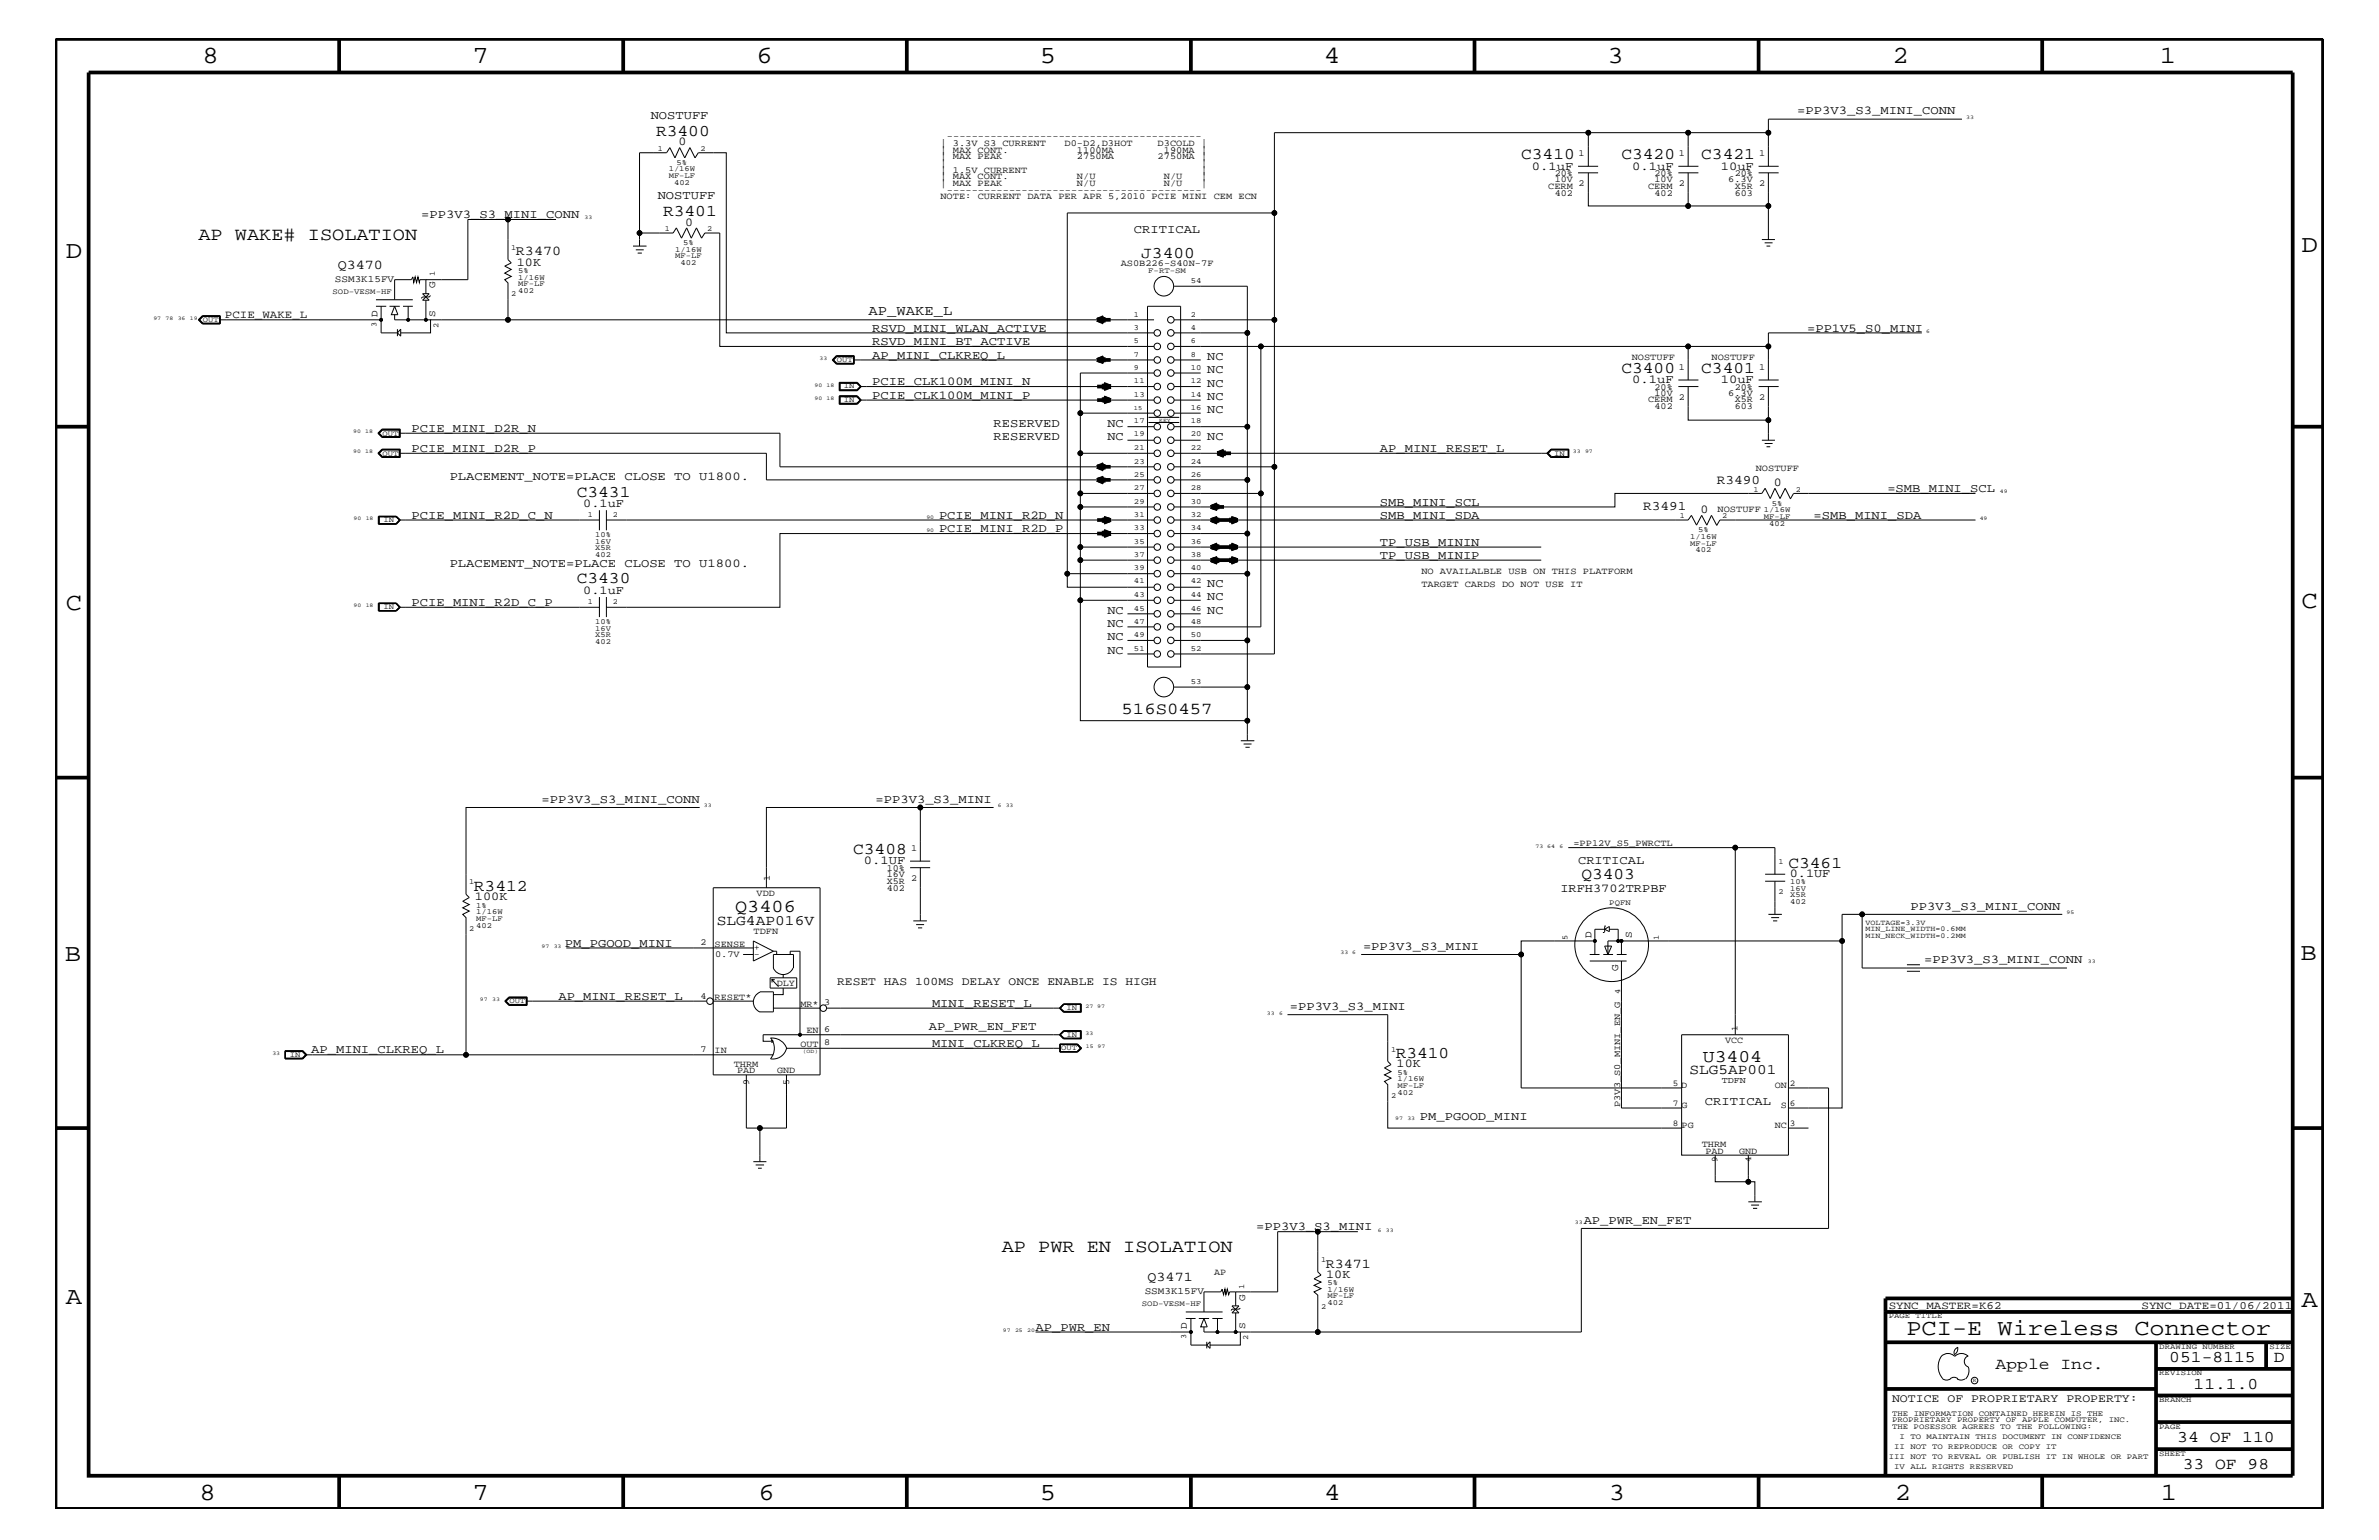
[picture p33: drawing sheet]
<svg xmlns="http://www.w3.org/2000/svg" width="432mm" height="279mm" viewBox="0 0 432 279" stroke-linecap="round" stroke-linejoin="round" font-family="sans-serif">
<defs><g id="words">
<g font-size="4.5">
<text x="36.7" y="11.5">8</text>
<text x="85.8" y="11.5">7</text>
<text x="137.3" y="11.5">6</text>
<text x="188.7" y="11.5">5</text>
<text x="240.3" y="11.5">4</text>
<text x="291.8" y="11.5">3</text>
<text x="343.5" y="11.5">2</text>
<text x="392" y="11.5">1</text>
<text x="11.9" y="46.8">D</text>
<text x="417.8" y="45.7">D</text>
<text x="11.9" y="110.6">C</text>
<text x="417.7" y="110.3">C</text>
<text x="11.8" y="174.3">B</text>
<text x="417.6" y="174.2">B</text>
<text x="11.9" y="236.7">A</text>
<text x="417.7" y="237.1">A</text>
<text x="36.2" y="272.1">8</text>
<text x="85.8" y="272.1">7</text>
<text x="137.7" y="272.1">6</text>
<text x="188.7" y="272.1">5</text>
<text x="240.4" y="272.1">4</text>
<text x="292" y="272.1">3</text>
<text x="343.9" y="272.1">2</text>
<text x="392.2" y="272.1">1</text>
</g>
<text font-size="4.1" x="346" y="242.3">PCI-E Wireless Connector</text>
<g font-size="3.3">
<text x="36" y="43.5">AP WAKE# ISOLATION</text>
<text x="133.4" y="165.4">Q3406</text>
<text x="181.8" y="227.1">AP PWR EN ISOLATION</text>
</g>
<text font-size="3.2" x="309.1" y="192.7">U3404</text>
<g font-size="3">
<text x="119.1" y="24.7">R3400</text>
<text x="276.1" y="28.9">C3410</text>
<text x="294.3" y="28.9">C3420</text>
<text x="308.8" y="28.9">C3421</text>
<text x="120.4" y="39.2">R3401</text>
<text x="207.1" y="46.8">J3400</text>
<text x="294.3" y="67.7">C3400</text>
<text x="308.8" y="67.7">C3401</text>
<text x="104.7" y="90.1">C3431</text>
<text x="104.7" y="105.9">C3430</text>
<text x="203.6" y="129.6">516S0457</text>
<text x="154.9" y="155">C3408</text>
<text x="86" y="161.6">R3412</text>
<text x="287" y="159.5">Q3403</text>
<text x="324.6" y="157.4">C3461</text>
<text x="253.3" y="191.9">R3410</text>
<text x="362.2" y="248.4">Apple Inc.</text>
<text x="393.7" y="247.1">051-8115</text>
<text x="398.1" y="252">11.1.0</text>
<text x="412.7" y="247.1">D</text>
<text x="395.2" y="261.6">34 OF 110</text>
<text x="396.2" y="266.6">33 OF 98</text>
</g>
<g font-size="2.6">
<text x="130.1" y="167.8">SLG4AP016V</text>
<text x="306.7" y="194.8">SLG5AP001</text>
</g>
<g font-size="2.5">
<text x="93.6" y="46.3">R3470</text>
<text x="61.3" y="48.8">Q3470</text>
<text x="157.6" y="57.2">AP_WAKE_L</text>
<text x="208.3" y="232.4">Q3471</text>
<text x="240.6" y="230.1">R3471</text>
</g>
<g font-size="2.4">
<text x="311.6" y="87.7">R3490</text>
<text x="298.2" y="92.6">R3491</text>
</g>
<g font-size="2.2">
<text x="118.1" y="21.6">NOSTUFF</text>
<text x="326.2" y="20.8">=PP3V3_S3_MINI_CONN</text>
<text x="123.1" y="26.4">0</text>
<text x="278" y="30.8">0.1uF</text>
<text x="296.2" y="30.8">0.1uF</text>
<text x="312.3" y="30.8">10uF</text>
<text x="76.5" y="39.5">=PP3V3_S3_MINI_CONN</text>
<text x="119.4" y="36.2">NOSTUFF</text>
<text x="124.3" y="40.9">0</text>
<text x="205.8" y="42.3">CRITICAL</text>
<text x="93.8" y="48.2">10K</text>
<text x="158.3" y="62.6">RSVD_MINI_BT_ACTIVE</text>
<text x="158.3" y="65.1">AP_MINI_CLKREQ_L</text>
<text x="158.3" y="60.2">RSVD_MINI_WLAN_ACTIVE</text>
<text x="219.1" y="65.3">NC</text>
<text x="328" y="60.2">=PP1V5_S0_MINI</text>
<text x="158.3" y="69.9">PCIE_CLK100M_MINI_N</text>
<text x="219.1" y="67.7">NC</text>
<text x="219.1" y="70.1">NC</text>
<text x="296.2" y="69.5">0.1uF</text>
<text x="312.3" y="69.5">10uF</text>
<text x="158.3" y="72.3">PCIE_CLK100M_MINI_P</text>
<text x="180.3" y="77.4">RESERVED</text>
<text x="201" y="77.4">NC</text>
<text x="219.1" y="75">NC</text>
<text x="219.1" y="72.6">NC</text>
<text x="74.7" y="82">PCIE_MINI_D2R_P</text>
<text x="74.7" y="78.3">PCIE_MINI_D2R_N</text>
<text x="180.3" y="79.9">RESERVED</text>
<text x="201" y="79.9">NC</text>
<text x="219.1" y="79.9">NC</text>
<text x="250.4" y="82">AP_MINI_RESET_L</text>
<text x="81.6" y="87.1">PLACEMENT_NOTE=PLACE CLOSE TO U1800.</text>
<text x="321.9" y="88.2">0</text>
<text x="342.6" y="89.3">=SMB_MINI_SCL</text>
<text x="74.7" y="94.2">PCIE_MINI_R2D_C_N</text>
<text x="105.9" y="92">0.1uF</text>
<text x="170.4" y="94.2">PCIE_MINI_R2D_N</text>
<text x="250.4" y="94.2">SMB_MINI_SDA</text>
<text x="250.4" y="91.7">SMB_MINI_SCL</text>
<text x="308.7" y="93.1">0</text>
<text x="329.2" y="94.2">=SMB_MINI_SDA</text>
<text x="170.4" y="96.5">PCIE_MINI_R2D_P</text>
<text x="250.4" y="99">TP_USB_MININ</text>
<text x="250.4" y="101.4">TP_USB_MINIP</text>
<text x="81.6" y="102.9">PLACEMENT_NOTE=PLACE CLOSE TO U1800.</text>
<text x="105.9" y="107.7">0.1uF</text>
<text x="219.1" y="106.5">NC</text>
<text x="74.7" y="109.9">PCIE_MINI_R2D_C_P</text>
<text x="201" y="111.4">NC</text>
<text x="201" y="113.7">NC</text>
<text x="219.1" y="108.9">NC</text>
<text x="219.1" y="111.4">NC</text>
<text x="201" y="118.6">NC</text>
<text x="201" y="116.2">NC</text>
<text x="98.3" y="145.7">=PP3V3_S3_MINI_CONN</text>
<text x="158.9" y="145.7">=PP3V3_S3_MINI</text>
<text x="156.8" y="156.8">0.1UF</text>
<text x="283.2" y="161.8">IRFH3702TRPBF</text>
<text x="286.4" y="156.8">CRITICAL</text>
<text x="324.9" y="159.2">0.1UF</text>
<text x="86.2" y="163.4">100K</text>
<text x="346.8" y="165">PP3V3_S3_MINI_CONN</text>
<text x="102.5" y="171.7">PM_PGOOD_MINI</text>
<text x="247.4" y="172.3">=PP3V3_S3_MINI</text>
<text x="349.2" y="174.8">=PP3V3_S3_MINI_CONN</text>
<text x="101.3" y="181.4">AP_MINI_RESET_L</text>
<text x="169.2" y="182.7">MINI_RESET_L</text>
<text x="234.1" y="183.2">=PP3V3_S3_MINI</text>
<text x="56.5" y="191.1">AP_MINI_CLKREQ_L</text>
<text x="168.6" y="186.9">AP_PWR_EN_FET</text>
<text x="169.2" y="189.9">MINI_CLKREQ_L</text>
<text x="253.5" y="193.7">10K</text>
<text x="257.7" y="203.2">PM_PGOOD_MINI</text>
<text x="309.5" y="200.4">CRITICAL</text>
<text x="228" y="223.2">=PP3V3_S3_MINI</text>
<text x="287.4" y="222">AP_PWR_EN_FET</text>
<text x="240.7" y="231.8">10K</text>
<text x="188" y="241.4">AP_PWR_EN</text>
</g>
<g font-size="2.1">
<text x="151.9" y="178.7">RESET HAS 100MS DELAY ONCE ENABLE IS HIGH</text>
<text x="343.4" y="254.4">NOTICE OF PROPRIETARY PROPERTY:</text>
</g>
<g font-size="2">
<text x="40.8" y="57.8">PCIE_WAKE_L</text>
<text x="342.8" y="237.4">SYNC_MASTER=K62</text>
<text x="388.7" y="237.4">SYNC_DATE=01/06/2011</text>
</g>
<g font-size="1.9">
<text x="288.9" y="170.1" transform="rotate(-90 288.9 170.1)">D</text>
<text x="296.2" y="170.1" transform="rotate(-90 296.2 170.1)">S</text>
<text x="293.7" y="176.2" transform="rotate(-90 293.7 176.2)">G</text>
</g>
<g font-size="1.8">
<text x="60.8" y="51.1">SSM3K15FV</text>
<text x="79" y="52.3" transform="rotate(-90 79 52.3)">G</text>
<text x="68.5" y="57.4" transform="rotate(-90 68.5 57.4)">D</text>
<text x="79" y="57.4" transform="rotate(-90 79 57.4)">S</text>
<text x="207.8" y="234.7">SSM3K15FV</text>
<text x="226" y="236" transform="rotate(-90 226 236)">G</text>
<text x="215.4" y="241.1" transform="rotate(-90 215.4 241.1)">D</text>
<text x="226" y="241.1" transform="rotate(-90 226 241.1)">S</text>
</g>
<g font-size="1.7">
<text x="170.7" y="27.7">| MAX CONT.</text>
<text x="170.7" y="26.5">| 3.3V S3 CURRENT</text>
<text x="170.7" y="28.9">| MAX PEAK</text>
<text x="171.9" y="25.3">-----------------------------------------</text>
<text x="193.2" y="26.5">D0-D2,D3HOT</text>
<text x="195.5" y="27.7">1100MA</text>
<text x="195.5" y="28.9">2750MA</text>
<text x="210.1" y="26.5">D3COLD |</text>
<text x="210.1" y="28.9">2750MA |</text>
<text x="211.2" y="27.7">190MA |</text>
<text x="286.5" y="28.3">1</text>
<text x="304.7" y="28.3">1</text>
<text x="319.3" y="28.3">1</text>
<text x="170.7" y="30.2">|</text>
<text x="170.7" y="31.4">| 1.5V CURRENT</text>
<text x="170.7" y="32.5">| MAX CONT.</text>
<text x="170.7" y="33.7">| MAX PEAK</text>
<text x="171.9" y="35">-----------------------------------------</text>
<text x="195.5" y="32.5">N/U</text>
<text x="195.5" y="33.7">N/U</text>
<text x="211.2" y="32.5">N/U</text>
<text x="211.2" y="33.7">N/U</text>
<text x="218" y="30.2">|</text>
<text x="218" y="31.4">|</text>
<text x="218" y="32.5">|</text>
<text x="218" y="33.7">|</text>
<text x="281" y="34.2">CERM</text>
<text x="282.2" y="35.5">402</text>
<text x="282.2" y="31.9">20%</text>
<text x="282.2" y="33">10V</text>
<text x="286.5" y="33.7">2</text>
<text x="299.1" y="34.2">CERM</text>
<text x="300.3" y="35.5">402</text>
<text x="300.3" y="31.9">20%</text>
<text x="300.3" y="33">10V</text>
<text x="304.7" y="33.7">2</text>
<text x="313.7" y="33">6.3V</text>
<text x="314.9" y="34.2">X5R</text>
<text x="314.9" y="35.5">603</text>
<text x="314.9" y="31.9">20%</text>
<text x="319.3" y="33.7">2</text>
<text x="170.7" y="36.2">NOTE: CURRENT DATA PER APR 5,2010 PCIE MINI CEM ECN</text>
<text x="203.4" y="48.3">AS0B226-S40N-7F</text>
<text x="296.2" y="65.3">NOSTUFF</text>
<text x="310.6" y="65.3">NOSTUFF</text>
<text x="300.3" y="70.7">20%</text>
<text x="300.3" y="71.8">10V</text>
<text x="304.7" y="67.1">1</text>
<text x="313.7" y="71.8">6.3V</text>
<text x="314.9" y="70.7">20%</text>
<text x="319.3" y="67.1">1</text>
<text x="299.1" y="73">CERM</text>
<text x="300.3" y="74.3">402</text>
<text x="304.7" y="72.6">2</text>
<text x="314.9" y="73">X5R 2</text>
<text x="314.9" y="74.3">603</text>
<text x="318.7" y="85.4">NOSTUFF</text>
<text x="311.7" y="92.8">NOSTUFF</text>
<text x="258" y="104.1">NO AVAILALBLE USB ON THIS PLATFORM</text>
<text x="258" y="106.5">TARGET CARDS DO NOT USE IT</text>
<text x="165.4" y="154.4">1</text>
<text x="285.6" y="153.5">=PP12V_S5_PWRCTL</text>
<text x="139.7" y="159.9" transform="rotate(-90 139.7 159.9)">1</text>
<text x="161" y="161.6">402</text>
<text x="161" y="159.1">16V</text>
<text x="161" y="160.3">X5R 2</text>
<text x="161" y="158">10%</text>
<text x="137.3" y="162.5">VDD</text>
<text x="127.2" y="171.5">2</text>
<text x="129.7" y="171.7">SENSE</text>
<text x="129.8" y="173.7">0.7V</text>
<text x="136.8" y="169.5">TDFN</text>
<text x="136.8" y="172.4">+</text>
<text x="136.8" y="173.6">-</text>
<text x="141" y="178.8">DLY</text>
<text x="127.2" y="181.2">4</text>
<text x="129.7" y="181.4">RESET*</text>
<text x="145.3" y="182.7">MR*</text>
<text x="149.6" y="182.4">3</text>
<text x="127.2" y="190.9">7</text>
<text x="129.7" y="191.1">IN</text>
<text x="145.3" y="189.9">OUT</text>
<text x="146.4" y="187.5">EN</text>
<text x="149.6" y="187.2">6</text>
<text x="149.6" y="189.7">8</text>
<text x="313.1" y="189.2">VCC</text>
<text x="133.2" y="193.6">THRM</text>
<text x="133.8" y="194.8">PAD</text>
<text x="136" y="196.8" transform="rotate(-90 136 196.8)">9</text>
<text x="141.1" y="194.8">GND</text>
<text x="143.3" y="196.8" transform="rotate(-90 143.3 196.8)">5</text>
<text x="322.2" y="197.4">ON</text>
<text x="294" y="200.9" transform="rotate(-90 294 200.9)">P3V3_S0_MINI_EN_G</text>
<text x="305.2" y="201">G</text>
<text x="323.3" y="201">S</text>
<text x="305.2" y="204.7">PG</text>
<text x="308.9" y="208.1">THRM</text>
<text x="309.5" y="209.3">PAD</text>
<text x="315.6" y="209.3">GND</text>
<text x="322.2" y="204.7">NC</text>
<text x="220.4" y="231.3">AP</text>
</g>
<g font-size="1.6">
<text x="315.4" y="187.1" transform="rotate(-90 315.4 187.1)">1</text>
<text x="303.6" y="197">5 D</text>
<text x="312.5" y="196.5">TDFN</text>
<text x="324.9" y="197">2</text>
<text x="303.6" y="200.6">7</text>
<text x="324.9" y="200.6">6</text>
<text x="303.6" y="204.2">8</text>
<text x="324.9" y="204.2">3</text>
<text x="311.7" y="210.8" transform="rotate(-90 311.7 210.8)">9</text>
<text x="317.8" y="210.8" transform="rotate(-90 317.8 210.8)">4</text>
</g>
<g font-size="1.4">
<text x="119.4" y="27.4">1</text>
<text x="122.8" y="29.9">5%</text>
<text x="127.2" y="27.4">2</text>
<text x="121.4" y="31.1">1/16W</text>
<text x="121.4" y="32.3">MF-LF</text>
<text x="122.3" y="33.6">402</text>
<text x="120.6" y="41.9">1</text>
<text x="128.4" y="41.9">2</text>
<text x="92.8" y="45.3">1</text>
<text x="122.6" y="46.8">MF-LF</text>
<text x="122.6" y="45.7">1/16W</text>
<text x="124" y="44.4">5%</text>
<text x="60.4" y="53.3">SOD-VESM-HF</text>
<text x="78.9" y="50.2" transform="rotate(-90 78.9 50.2)">1</text>
<text x="92.8" y="53.8">2</text>
<text x="94.1" y="50.7">1/16W</text>
<text x="94.1" y="51.9">MF-LF</text>
<text x="94.1" y="49.6">5%</text>
<text x="94.1" y="53.2">402</text>
<text x="123.5" y="48">402</text>
<text x="208.4" y="49.6">F-RT-SM</text>
<text x="216.2" y="51.3">54</text>
<text x="36.8" y="58.4">OUT</text>
<text x="68.3" y="59.3" transform="rotate(-90 68.3 59.3)">3</text>
<text x="79.6" y="59.5" transform="rotate(-90 79.6 59.5)">2</text>
<text x="205.8" y="59.8">3</text>
<text x="205.8" y="57.4">1</text>
<text x="216.2" y="59.8">4</text>
<text x="216.2" y="57.4">2</text>
<text x="151.9" y="65.6">OUT</text>
<text x="205.8" y="64.7">7</text>
<text x="205.8" y="62.3">5</text>
<text x="216.2" y="64.7">8</text>
<text x="216.2" y="62.3">6</text>
<text x="153.2" y="70.5">IN</text>
<text x="205.8" y="72">13</text>
<text x="205.8" y="69.5">11</text>
<text x="205.8" y="67.1">9</text>
<text x="216.2" y="72">14</text>
<text x="216.2" y="69.5">12</text>
<text x="216.2" y="67.1">10</text>
<text x="153.2" y="72.9">IN</text>
<text x="205.8" y="76.8">17</text>
<text x="216.2" y="76.8">18</text>
<text x="216.2" y="74.4">16</text>
<text x="69.4" y="79">OUT</text>
<text x="69.4" y="82.7">OUT</text>
<text x="205.8" y="81.6">21</text>
<text x="205.8" y="79.2">19</text>
<text x="216.2" y="81.6">22</text>
<text x="216.2" y="79.2">20</text>
<text x="282.1" y="82.7">IN</text>
<text x="205.8" y="88.9">27</text>
<text x="205.8" y="86.5">25</text>
<text x="205.8" y="84.1">23</text>
<text x="216.2" y="88.9">28</text>
<text x="216.2" y="86.5">26</text>
<text x="216.2" y="84.1">24</text>
<text x="318.3" y="89.2">1</text>
<text x="326" y="89.2">2</text>
<text x="69.6" y="94.8">IN</text>
<text x="106.7" y="93.8">1</text>
<text x="111.3" y="93.8">2</text>
<text x="205.8" y="93.8">31</text>
<text x="205.8" y="91.4">29</text>
<text x="216.2" y="93.8">32</text>
<text x="216.2" y="91.4">30</text>
<text x="304.9" y="94">1</text>
<text x="312.6" y="94">2</text>
<text x="320.2" y="92.9">1/16W</text>
<text x="320.2" y="94.2">MF-LF</text>
<text x="321.1" y="95.4">402</text>
<text x="321.6" y="91.7">5%</text>
<text x="108" y="97.4">10%</text>
<text x="108" y="98.7">16V</text>
<text x="108" y="101">402</text>
<text x="108" y="99.9">X5R</text>
<text x="205.8" y="101">37</text>
<text x="205.8" y="98.7">35</text>
<text x="205.8" y="96.2">33</text>
<text x="216.2" y="101">38</text>
<text x="216.2" y="98.7">36</text>
<text x="216.2" y="96.2">34</text>
<text x="306.8" y="99">MF-LF</text>
<text x="306.8" y="97.7">1/16W</text>
<text x="307.8" y="100.2">402</text>
<text x="308.2" y="96.5">5%</text>
<text x="205.8" y="105.9">41</text>
<text x="205.8" y="103.5">39</text>
<text x="216.2" y="105.9">42</text>
<text x="216.2" y="103.5">40</text>
<text x="69.6" y="110.5">IN</text>
<text x="106.7" y="109.5">1</text>
<text x="108" y="113.1">10%</text>
<text x="111.3" y="109.5">2</text>
<text x="205.8" y="113.1">47</text>
<text x="205.8" y="110.8">45</text>
<text x="205.8" y="108.3">43</text>
<text x="216.2" y="113.1">48</text>
<text x="216.2" y="110.8">46</text>
<text x="216.2" y="108.3">44</text>
<text x="108" y="115.6">X5R</text>
<text x="108" y="114.4">16V</text>
<text x="108" y="116.8">402</text>
<text x="205.8" y="118.1">51</text>
<text x="205.8" y="115.6">49</text>
<text x="216.2" y="118.1">52</text>
<text x="216.2" y="115.6">50</text>
<text x="216.2" y="124.1">53</text>
<text x="85.2" y="160.5">1</text>
<text x="322.8" y="156.8">1</text>
<text x="325" y="160.5">10%</text>
<text x="325" y="161.6">16V</text>
<text x="86.4" y="165.9">1/16W</text>
<text x="86.4" y="167.1">MF-LF</text>
<text x="86.4" y="164.7">1%</text>
<text x="292.1" y="164.2">PQFN</text>
<text x="322.8" y="162.2">2</text>
<text x="325" y="162.8">X5R</text>
<text x="325" y="163.9">402</text>
<text x="338.6" y="167.8">VOLTAGE=3.3V</text>
<text x="85.2" y="168.9">2</text>
<text x="86.4" y="168.3">402</text>
<text x="284.5" y="170.5" transform="rotate(-90 284.5 170.5)">5</text>
<text x="301.1" y="170.5" transform="rotate(-90 301.1 170.5)">1</text>
<text x="338.6" y="170.1">MIN_NECK_WIDTH=0.2MM</text>
<text x="338.6" y="168.9">MIN_LINE_WIDTH=0.6MM</text>
<text x="92.5" y="182.1">OUT</text>
<text x="193.5" y="183.2">IN</text>
<text x="294" y="180.3" transform="rotate(-90 294 180.3)">4</text>
<text x="52.6" y="191.7">IN</text>
<text x="192.6" y="190.5">OUT</text>
<text x="193.5" y="188.1">IN</text>
<text x="252.5" y="190.8">1</text>
<text x="253.7" y="197.4">MF-LF</text>
<text x="253.7" y="196.2">1/16W</text>
<text x="253.7" y="195">5%</text>
<text x="252.5" y="199.2">2</text>
<text x="253.7" y="198.7">402</text>
<text x="225.8" y="233.8" transform="rotate(-90 225.8 233.8)">1</text>
<text x="239.8" y="229">1</text>
<text x="241" y="233.2">5%</text>
<text x="207.3" y="236.9">SOD-VESM-HF</text>
<text x="239.8" y="237.4">2</text>
<text x="241" y="235.6">MF-LF</text>
<text x="241" y="234.4">1/16W</text>
<text x="241" y="236.8">402</text>
<text x="342.8" y="239.2">PAGE TITLE</text>
<text x="215.3" y="242.9" transform="rotate(-90 215.3 242.9)">3</text>
<text x="226.6" y="243.2" transform="rotate(-90 226.6 243.2)">2</text>
<text x="391.9" y="244.7">DRAWING NUMBER</text>
<text x="411.9" y="244.7">SIZE</text>
<text x="391.9" y="249.5">REVISION</text>
<text x="343.4" y="256.8">THE INFORMATION CONTAINED HEREIN IS THE</text>
<text x="391.9" y="254.4">BRANCH</text>
<text x="343.4" y="259.3">THE POSESSOR AGREES TO THE FOLLOWING:</text>
<text x="343.4" y="258">PROPRIETARY PROPERTY OF APPLE COMPUTER, INC.</text>
<text x="343.8" y="262.9">II NOT TO REPRODUCE OR COPY IT</text>
<text x="344.8" y="261.1">I TO MAINTAIN THIS DOCUMENT IN CONFIDENCE</text>
<text x="391.9" y="259.3">PAGE</text>
<text x="342.8" y="264.7">III NOT TO REVEAL OR PUBLISH IT IN WHOLE OR PART</text>
<text x="343.8" y="266.6">IV ALL RIGHTS RESERVED</text>
<text x="391.9" y="264.1">SHEET</text>
</g>
<text font-size="1.2" x="205.8" y="74.4">15</text>
<g font-size="1">
<text x="356.9" y="21.6">33</text>
<text x="106.1" y="39.8">33</text>
<text x="27.9" y="58">97</text>
<text x="30.1" y="58">78</text>
<text x="32.3" y="58">36</text>
<text x="34.5" y="58">19</text>
<text x="148.8" y="65.3">33</text>
<text x="349.6" y="60.4">6</text>
<text x="147.8" y="70.1">90</text>
<text x="150" y="70.1">18</text>
<text x="147.8" y="72.6">90</text>
<text x="150" y="72.6">18</text>
<text x="210.4" y="76.6">KEY</text>
<text x="64.1" y="78.6">90</text>
<text x="64.1" y="82.2">90</text>
<text x="66.3" y="78.6">18</text>
<text x="66.3" y="82.2">18</text>
<text x="285.5" y="82.2">33</text>
<text x="287.7" y="82.2">97</text>
<text x="363" y="89.5">49</text>
<text x="64.2" y="94.3">90</text>
<text x="66.4" y="94.3">18</text>
<text x="168.1" y="94.2">90</text>
<text x="359.3" y="94.3">49</text>
<text x="168.1" y="96.5">90</text>
<text x="64.2" y="110.2">90</text>
<text x="66.4" y="110.2">18</text>
<text x="127.8" y="146.5">33</text>
<text x="181.1" y="146.5">6</text>
<text x="182.5" y="146.5">33</text>
<text x="278.7" y="153.8">73 64</text>
<text x="283" y="153.8">6</text>
<text x="375.1" y="165.9">95</text>
<text x="98.3" y="172">97</text>
<text x="100.5" y="172">33</text>
<text x="243.3" y="173.2">33 6</text>
<text x="379" y="174.8">33</text>
<text x="87.1" y="181.6">97</text>
<text x="89.3" y="181.6">33</text>
<text x="197" y="182.9">27 97</text>
<text x="230" y="184.1">33</text>
<text x="232.2" y="184.1">6</text>
<text x="49.4" y="191.4">33</text>
<text x="145.7" y="191.1">(OD)</text>
<text x="197" y="187.7">33</text>
<text x="197.1" y="190.2">15 97</text>
<text x="253.2" y="203.2">97</text>
<text x="255.4" y="203.2">33</text>
<text x="250.1" y="223.5">6</text>
<text x="251.5" y="223.5">33</text>
<text x="285.8" y="222">33</text>
<text x="182" y="241.7">97</text>
<text x="184.2" y="241.7">25</text>
<text x="186.4" y="241.7">20</text>
<text x="358.1" y="250.7">R</text>
</g>
</g></defs>
<g fill="none" stroke="#000" stroke-width=".18">
<path d="M92.2 39.8h-7.3v10.9h-8.7l-.1 .6-.2-1.1-.3 1.1-.2-1.1-.3 1.1-.2-1.1-.2 .5h-3.1v3.7M100.9 39.8h-8.7v7.3l.6 .6-1.2 .6 1.2 .6-1.2 .7 1.2 .6-1.2 .5 .6 .6v6.7M231.3 38.6h-37.6v65.5M286.4 31.4h3.7M286.4 30.2h3.7M288.3 30.2v-6.1h18.1v6.1M288.3 31.4v6h18.1v-6M288.3 24.1h-57v94.5h-18.2M304.6 31.4h3.7M304.6 30.2h3.7M306.4 24.1h14.6M306.4 37.4h14.6v6.1"/>
<path d="M319.2 31.4h3.6M319.2 30.2h3.6M321 31.4v6M356.1 21.6h-35.1v8.6M36.7 57.3h3.3v1.5h-3.3l-.7-.8zM36.8 57.3l-.6 .7 .6 .7M39.9 57.3v1.4M39.9 58h29.3M39.9 57.4h-3.1l-.6 .6 .6 .6h3.1M40 57.3h-3.3l-.6 .7 .6 .7h3.3M68.2 54.4h6.7M68.2 55.6h1.9"/>
<path d="M69.2 55.6v4.8h2.9M70.7 55.6h1.9M71.6 55.6l.6 1.5h-1.2zM71.6 57.1v.9h137.9M72.1 59.7v1.3M72.7 59.7v1.3l-.6-.6zM73.2 55.6h1.7M74.1 55.6v2.4M76.7 53.3h1.2l-1.2 1.2h1.2zM77.3 54.5v3.5M77.4 50.7l-.1 2.6M78.1 53.6l-.2 .3h-1.2l-.2 .2"/>
<path d="M78.2 57.9l-.1 2.5h-5.4M114.9 44.6h2.4M115.4 45.3h1.4M115.7 45.9h.8M116.1 42.3v2.3M208.3 55.6h6v65.4h-6zM213.1 51.9h13.3v8.5M213.1 58h18.2M319.8 43.5h2.4M320.3 44.1h1.4M320.6 44.6h.7M68.7 78.6l.7-.6h3.1v1.3h-3.1z"/>
<path d="M69.3 77.8h3.3v1.6h-3.3l-.7-.8zM69.4 78l-.6 .6 .6 .6h3.1M72.5 78.6h69.1v6.1h67.9M72.6 79.4v-1.5h-3.2l-.7 .7 .7 .8M151 65.3l.8-.8h3.2v1.6h-3.2zM151.8 64.5l-.7 .8 .7 .7M151.8 66h3.2M151.8 66l-.6-.7 .6-.7h3.1v1.4M152.3 71.8h3.3l.7 .8-.7 .7h-3.3zM152.3 69.4h3.3l.7 .7-.7 .8h-3.3zM152.4 71.9h3.1l.7 .7-.7 .6M152.4 71.8v1.5h3.1l.8-.7"/>
<path d="M152.4 73.2h3.1M152.5 69.5h3l.6 .6-.6 .6h-3zM154.9 65.3h54.6M154.9 64.7h-3l-.6 .6 .6 .6h3M155.5 69.5h-3.1v1.3h3.1M155.5 69.5l.8 .6M155.5 71.8l.8 .8M155.5 69.5l.7 .6-.7 .7M156.1 72.6l-.6 .6M156.1 72.6l-.6-.6h-3v1.2M156.1 70.1h53.4M156.1 72.6h53.4"/>
<path d="M156.3 70.1l-.8 .7M196.1 75v7.2h13.4M196.1 75h13.4M204.6 77.4h4.9M204.6 79.9h4.9M208.4 76.7h5.6M208.4 75.7h5.6M209.5 60.4h-77.7v-32.7h-5.1l-.5 .9-1-1.8-.9 1.8-.9-1.8-.9 1.8-.9-1.8-.6 .9h-4.9v14.6h6.1l.6-1 .9 1.9 .9-1.9 .9 1.9 .9-1.9 .9 1.9 .6-.9h2.7v20.6h78.9M209.5 67.7h-13.4v7.3M213.1 62.9h93.3v6M213.1 70.1h4.8M213.1 72.6h4.8"/>
<path d="M213.1 67.7h4.8M213.1 60.4h13.3M213.1 65.3h4.8M213.1 75h4.8M213.1 79.9h4.8M226.4 60.4v17h-13.3M226.4 77.4v9.7h-13.3M228.9 62.9v26.6M304.6 70.1h3.7M304.6 68.9h3.7M306.4 62.9h14.6v6M306.4 70.1v6.1h14.6v-6.1"/>
<path d="M319.2 70.1h3.6M319.2 68.9h3.6M319.8 79.9h2.4M321 76.2v3.7M348.8 60.4h-27.8v2.5M68.6 82.2l.7-.7h3.3v1.5h-3.3zM68.7 93.7h3.3l.6 .6-.6 .8h-3.3zM68.7 93.8h3.2l.6 .5M68.7 95h3.2M68.7 93.7v1.4M69.4 81.6l-.7 .6 .7 .8M69.4 81.6h3.2v1.4"/>
<path d="M69.4 81.6l-.7 .6 .7 .7h3.1v-1.3M71.9 95l.7-.7-.7-.5h-3.1v1.2M71.9 93.7l.7 .6M72.5 94.3l-.6 .7M72.5 94.3h36.3M72.5 82.2h66.6v4.9h70.4M72.5 81.6h-3.1l-.6 .6 .6 .6h3.1M72.6 94.3l-.7 .8M108.8 92.6v3.6M110.1 92.6v3.6M110.1 94.3h99.4M196.1 89.5h13.4"/>
<path d="M196.1 99.3v2.3h13.4M196.1 82.2v9.8M209.5 96.8h-67.9v13.4h-31.5M209.5 92h-13.4v7.3h13.4M213.1 89.5h15.8v24.2h-15.8M213.1 94.3h93.3l.6-.8 .9 1.8 1-1.8 .9 1.8 .8-1.8 1 1.8M213.1 82.2h67.9M213.1 84.7h18.2M213.1 99.3h66.6M226.4 87.1v9.7h-13.3M226.4 96.8v7.3h-13.3M281.5 81.6l-.7 .6 .7 .8"/>
<path d="M281.5 81.5h3.2v1.5h-3.2l-.7-.8zM281.5 81.6h3.2M281.5 81.6l-.6 .6 .6 .7h3.1v-1.3M284.6 81.6h-3l-.6 .6 .6 .6h3M320.3 80.5h1.4M320.6 81.1h.7M325 90.5l-1-1.9-.9 1.9-.9-1.9-.9 1.9-.9-1.9-.6 .9h-26.7v2.5h-80M358.6 89.5h-33.1l-.5 1M358.6 94.3h-46.4l-.6 1.1M68.7 109.4h3.3l.6 .8-.6 .7h-3.3zM68.7 109.5h3.2l.6 .7M68.7 109.4v1.5"/>
<path d="M68.7 110.8h3.2M68.8 110.8v-1.3h3.1l.7 .7-.7 .6M71.9 109.4l.7 .8M72.5 110.2l-.6 .6M72.5 110.2h36.3M72.6 110.2l-.7 .7M108.8 108.3v3.7M110.1 108.3v3.7M196.1 101.6v7.3h13.4M196.1 108.9v21.9h30.3v-6.1M204.6 118.6h4.9M204.6 111.4h4.9"/>
<path d="M204.6 113.7h4.9M204.6 116.2h4.9M209.5 104.1h-15.8v2.4h15.8M213.1 106.5h4.8M213.1 108.9h4.8M213.1 111.4h4.8M213.1 101.6h66.6M226.4 104.1v12.1h-13.3M226.4 116.2v8.5h-13.3M225.2 134.4h2.5M225.7 135h1.5M226.1 135.6h.7"/>
<path d="M226.4 130.8v3.6M127 146.5h-42.4v15.7l.6 .6-1.2 .7 1.2 .6-1.2 .6 1.2 .6-1.2 .6 .6 .6v24.9h55.8M165.2 157.4h3.6M165.2 156.2h3.6M167 146.5v9.7M167 157.4v9.7M180.3 146.5h-41.2v14.6M284.6 153.8h30.4v33.9M315 153.8h7.2v4.8M320.4 158.6h3.6M320.4 159.9h3.6M322.2 159.9v6"/>
<path d="M102.8 172h33.9M129.5 161.1h19.3v33.9h-19.3zM134.9 173.2h1.8M137.9 179.9h2.5v3.7h-2.4a1.95 1.95 0 0 1-1.3-1.8 1.95 1.95 0 0 1 1.3-1.8M139.8 177.4h4.8v1.9h-4.8zM140.1 177.7v.6M140.4 175.6a1.95 1.95 0 0 0 1.8 1.2 1.95 1.95 0 0 0 1.7-1.2M140.4 172.6l-3.7-1.9v3.7l3.7-1.8h.6v.6M140.4 175.6v-2.4h3.6v2.4M140.6 177.7h-.5l1.2 1.3M142.2 179.3v1.2h-1.8M142.2 176.8v.6"/>
<path d="M143.4 173.2v-.6h1.8v15.1M165.8 167.1h2.4M166.3 167.8h1.4M166.6 168.3h.8M247.1 173.2h29M288.5 174.4h6.7M288.5 173.2h1.8M289.5 170.7h-13.4v26.7h29.1M291 169.1h.2M291 173.2h1.8M291.3 168.6l.8 .4v-.9l-.8 .5h-1.8v4.6M291.3 171.6h1.2l-.7 1.6z"/>
<path d="M291.4 168.1h-.1v1M291.8 173.2v-2.5h42.5v30.3h-9.7M292.1 168.6h1.6v2.1M293.5 173.2h1.7M294.3 170.7v2.5M294.3 174.4v26.6h10.9M321 165.9h2.4M321.5 166.5h1.4M321.8 167.1h.8M338 165.9v9.7h37.2M346.1 176.2h2.4M346.1 175h2.4"/>
<path d="M374.3 165.9h-40v4.8M51.7 190.6h3.2l.8 .8-.8 .7h-3.2zM51.7 190.7h3.2M51.7 192.1h3.2M51.8 190.8h3.1l.6 .6M51.8 190.7v1.4M54.9 190.7l.7 .7-.7 .7M54.9 190.7l.6 .7-.6 .7M55.5 191.4h29.1M55.5 191.4l-.6 .6h-3.1M91.6 181.6l.8-.7h3.3v1.5h-3.3zM92.5 181l-.6 .6 .6 .6h3v-1.2"/>
<path d="M92.5 182.4l-.8-.8 .8-.6h3.1v1.4M92.5 181h3.1M92.5 181l-.7 .6 .7 .7h3.1M95.5 181.6h32.7M129.5 181.6h7.2M135.5 195v9.7h7.2v-9.7M139.9 188.3a2.96 2.96 0 0 1 0 3.8 2.53 2.53 0 0 0 2.9-2M139.9 188.3a2.8 2.8 0 0 1 2.9 1.9M140.4 182.9h8.4M142.7 190.2h49.7M150.1 182.9h42.3M192.4 187.7l.7-.6h3v1.2h-3z"/>
<path d="M192.4 182.9l.6 .6h3.2M192.4 187.7l.6 .7M192.4 187.7h-53.9v1.2h1.4M193 187.1l-.6 .6 .6 .7M193 182.1h3.3v1.6h-3.3l-.7-.8zM193 187h3.3v1.5h-3.3l-.7-.8zM193 187.1h3.2v1.3h-3.2M193 187.1l-.6 .6M193.1 182.2l-.7 .7 .7 .6M195.5 189.5l.7 .7-.7 .6M195.5 189.5l.6 .7-.6 .6M195.5 189.5h-3.1v1.3h3.1"/>
<path d="M195.6 189.4l.7 .8-.7 .7M195.6 189.4h-3.2v1.5h3.2M196.1 182.2v1.3M196.2 182.1v1.5h-3.2l-.6-.7 .6-.8M196.2 182.2h-3.2l-.6 .7M233.7 184.1h18.2v8.5l.6 .6-1.2 .5 1.2 .7-1.2 .6 1.2 .6-1.2 .6 .6 .6v7.9h53.3M305.2 187.7h19.4v21.9h-19.4zM324.6 197.4h7.3v25.5h-44.9v18.8h-47.8M136.7 210.8h2.4M137.2 211.4h1.5M137.6 211.9h.7M137.9 204.7v6.1"/>
<path d="M311.3 209.6v4.8h6v-4.8M317.3 218h2.5M317.3 214.4h1.2v3.6M317.8 218.6h1.5M318.2 219.2h.7M324.6 204.7h3.7M215.2 238h6.7M215.2 239.2h1.8M216.2 239.2v4.8h2.8M217.6 239.2h1.9M218.5 239.2l.6 1.5h-1.2zM220 239.2h1.9"/>
<path d="M221 239.2v2.5M223.6 236.9h1.3l-1.3 1.3h1.3zM224.3 234.4v2.5M224.3 238.2v3.5M225.1 237.3l-.2 .2h-1.3l-.2 .3M239.2 223.5h-7.3v10.9h-8.7l-.2 .5-.2-1-.3 1-.2-1-.2 1-.3-1-.2 .5h-3.1v3.6M246.5 223.5h-7.3v7.2l.6 .6-1.3 .7 1.3 .6-1.3 .6 1.3 .6-1.3 .6 .7 .6v6.7h-20.7v-1M188 241.7h28.2M219 244l.6-.6v1.2zM219 243.4v1.2M225.1 241.7v2.3h-5.5M352.3 246.1a1.69 1.69 0 0 1 2.5 0 1.72 1.72 0 0 1 2.4 0"/>
<path d="M352.4 246a3.2 3.2 0 0 0 .4 4.3l.8 .1 .4-.2M354 250.2l.7-.3 .7 .3M355.2 250.2l.7 .2 .7-.2M355.3 244.4v.3a1.18 1.18 0 0 1-.6 1.1M355.4 244.4a.99 .99 0 0 0-.6 1.4M357.2 246a1.04 1.04 0 0 0-.7 1 1.04 1.04 0 0 0 .7 1M357.3 248l.1 .7a2.11 2.11 0 0 1-.6 1.5"/>
<circle cx="92.2" cy="39.8" r=".42"/>
<circle cx="231.3" cy="38.6" r=".42"/>
<circle cx="288.3" cy="24.1" r=".42"/>
<circle cx="306.4" cy="37.4" r=".42"/>
<circle cx="306.4" cy="24.1" r=".42"/>
<circle cx="321" cy="37.4" r=".42"/>
<circle cx="321" cy="24.1" r=".42"/>
<circle cx="69.2" cy="58" r=".25"/>
<circle cx="74.1" cy="58" r=".25"/>
<circle cx="77.3" cy="58" r=".25"/>
<circle cx="92.2" cy="58" r=".42"/>
<circle cx="116.1" cy="42.3" r=".42"/>
<circle cx="211.2" cy="51.9" r="1.78"/>
<circle cx="212.5" cy="58" r=".59"/>
<circle cx="231.3" cy="58" r=".42"/>
<circle cx="196.1" cy="75" r=".42"/>
<circle cx="210.1" cy="77.4" r=".59"/>
<circle cx="210.1" cy="60.4" r=".59"/>
<circle cx="210.1" cy="72.6" r=".59"/>
<circle cx="210.1" cy="67.7" r=".59"/>
<circle cx="210.1" cy="79.9" r=".59"/>
<circle cx="210.1" cy="75" r=".59"/>
<circle cx="210.1" cy="62.9" r=".59"/>
<circle cx="210.1" cy="70.1" r=".59"/>
<circle cx="210.1" cy="65.3" r=".59"/>
<circle cx="212.5" cy="79.9" r=".59"/>
<circle cx="212.5" cy="67.7" r=".59"/>
<circle cx="212.5" cy="75" r=".59"/>
<circle cx="212.5" cy="62.9" r=".59"/>
<circle cx="212.5" cy="65.3" r=".59"/>
<circle cx="212.5" cy="72.6" r=".59"/>
<circle cx="212.5" cy="60.4" r=".59"/>
<circle cx="212.5" cy="70.1" r=".59"/>
<circle cx="212.5" cy="77.4" r=".59"/>
<circle cx="226.4" cy="77.4" r=".42"/>
<circle cx="226.4" cy="60.4" r=".42"/>
<circle cx="228.9" cy="62.9" r=".42"/>
<circle cx="306.4" cy="62.9" r=".42"/>
<circle cx="321" cy="62.9" r=".42"/>
<circle cx="321" cy="76.2" r=".42"/>
<circle cx="196.1" cy="89.5" r=".42"/>
<circle cx="196.1" cy="92" r=".42"/>
<circle cx="196.1" cy="99.3" r=".42"/>
<circle cx="196.1" cy="82.2" r=".42"/>
<circle cx="210.1" cy="82.2" r=".59"/>
<circle cx="210.1" cy="96.8" r=".59"/>
<circle cx="210.1" cy="84.7" r=".59"/>
<circle cx="210.1" cy="92" r=".59"/>
<circle cx="210.1" cy="94.3" r=".59"/>
<circle cx="210.1" cy="87.1" r=".59"/>
<circle cx="210.1" cy="99.3" r=".59"/>
<circle cx="210.1" cy="89.5" r=".59"/>
<circle cx="212.5" cy="94.3" r=".59"/>
<circle cx="212.5" cy="99.3" r=".59"/>
<circle cx="212.5" cy="92" r=".59"/>
<circle cx="212.5" cy="96.8" r=".59"/>
<circle cx="212.5" cy="89.5" r=".59"/>
<circle cx="212.5" cy="87.1" r=".59"/>
<circle cx="212.5" cy="84.7" r=".59"/>
<circle cx="212.5" cy="82.2" r=".59"/>
<circle cx="226.4" cy="87.1" r=".42"/>
<circle cx="226.4" cy="96.8" r=".42"/>
<circle cx="228.9" cy="89.5" r=".42"/>
<circle cx="231.3" cy="84.7" r=".42"/>
<circle cx="193.7" cy="104.1" r=".42"/>
<circle cx="196.1" cy="101.6" r=".42"/>
<circle cx="196.1" cy="108.9" r=".42"/>
<circle cx="210.1" cy="101.6" r=".59"/>
<circle cx="210.1" cy="118.6" r=".59"/>
<circle cx="210.1" cy="111.4" r=".59"/>
<circle cx="210.1" cy="113.7" r=".59"/>
<circle cx="210.1" cy="108.9" r=".59"/>
<circle cx="210.1" cy="104.1" r=".59"/>
<circle cx="210.1" cy="116.2" r=".59"/>
<circle cx="210.1" cy="106.5" r=".59"/>
<circle cx="212.5" cy="108.9" r=".59"/>
<circle cx="212.5" cy="106.5" r=".59"/>
<circle cx="212.5" cy="118.6" r=".59"/>
<circle cx="212.5" cy="104.1" r=".59"/>
<circle cx="212.5" cy="111.4" r=".59"/>
<circle cx="212.5" cy="113.7" r=".59"/>
<circle cx="212.5" cy="101.6" r=".59"/>
<circle cx="212.5" cy="116.2" r=".59"/>
<circle cx="226.4" cy="104.1" r=".42"/>
<circle cx="226.4" cy="116.2" r=".42"/>
<circle cx="211.2" cy="124.7" r="1.78"/>
<circle cx="226.4" cy="130.8" r=".42"/>
<circle cx="226.4" cy="124.7" r=".42"/>
<circle cx="167" cy="146.5" r=".42"/>
<circle cx="315" cy="153.8" r=".42"/>
<circle cx="276.1" cy="173.2" r=".42"/>
<circle cx="289.5" cy="170.7" r=".25"/>
<circle cx="292.5" cy="171.4" r="6.7"/>
<circle cx="293.7" cy="170.7" r=".25"/>
<circle cx="294.3" cy="170.7" r=".25"/>
<circle cx="334.3" cy="170.7" r=".42"/>
<circle cx="338" cy="165.9" r=".42"/>
<circle cx="84.6" cy="191.4" r=".42"/>
<circle cx="128.9" cy="181.6" r=".59"/>
<circle cx="140.1" cy="188.9" r=".17"/>
<circle cx="145.2" cy="187.7" r=".25"/>
<circle cx="149.4" cy="182.9" r=".59"/>
<circle cx="137.9" cy="204.7" r=".42"/>
<circle cx="317.3" cy="214.4" r=".42"/>
<circle cx="239.2" cy="223.5" r=".42"/>
<circle cx="216.2" cy="241.7" r=".25"/>
<circle cx="221" cy="241.7" r=".25"/>
<circle cx="224.3" cy="241.7" r=".25"/>
<circle cx="239.2" cy="241.7" r=".42"/>
<circle cx="358.4" cy="250.5" r=".59"/>
</g>
<g fill="#000">
<circle cx="92.2" cy="39.8" r=".42"/>
<circle cx="231.3" cy="38.6" r=".42"/>
<circle cx="288.3" cy="24.1" r=".42"/>
<circle cx="306.4" cy="37.4" r=".42"/>
<circle cx="306.4" cy="24.1" r=".42"/>
<circle cx="321" cy="37.4" r=".42"/>
<circle cx="321" cy="24.1" r=".42"/>
<circle cx="69.2" cy="58" r=".25"/>
<circle cx="74.1" cy="58" r=".25"/>
<circle cx="77.3" cy="58" r=".25"/>
<circle cx="92.2" cy="58" r=".42"/>
<circle cx="116.1" cy="42.3" r=".42"/>
<circle cx="231.3" cy="58" r=".42"/>
<circle cx="196.1" cy="75" r=".42"/>
<circle cx="226.4" cy="77.4" r=".42"/>
<circle cx="226.4" cy="60.4" r=".42"/>
<circle cx="228.9" cy="62.9" r=".42"/>
<circle cx="306.4" cy="62.9" r=".42"/>
<circle cx="321" cy="62.9" r=".42"/>
<circle cx="321" cy="76.2" r=".42"/>
<circle cx="196.1" cy="89.5" r=".42"/>
<circle cx="196.1" cy="92" r=".42"/>
<circle cx="196.1" cy="99.3" r=".42"/>
<circle cx="196.1" cy="82.2" r=".42"/>
<circle cx="226.4" cy="87.1" r=".42"/>
<circle cx="226.4" cy="96.8" r=".42"/>
<circle cx="228.9" cy="89.5" r=".42"/>
<circle cx="231.3" cy="84.7" r=".42"/>
<circle cx="193.7" cy="104.1" r=".42"/>
<circle cx="196.1" cy="101.6" r=".42"/>
<circle cx="196.1" cy="108.9" r=".42"/>
<circle cx="226.4" cy="104.1" r=".42"/>
<circle cx="226.4" cy="116.2" r=".42"/>
<circle cx="226.4" cy="130.8" r=".42"/>
<circle cx="226.4" cy="124.7" r=".42"/>
<circle cx="167" cy="146.5" r=".42"/>
<circle cx="315" cy="153.8" r=".42"/>
<circle cx="276.1" cy="173.2" r=".42"/>
<circle cx="289.5" cy="170.7" r=".25"/>
<circle cx="293.7" cy="170.7" r=".25"/>
<circle cx="294.3" cy="170.7" r=".25"/>
<circle cx="334.3" cy="170.7" r=".42"/>
<circle cx="338" cy="165.9" r=".42"/>
<circle cx="84.6" cy="191.4" r=".42"/>
<circle cx="145.2" cy="187.7" r=".25"/>
<circle cx="137.9" cy="204.7" r=".42"/>
<circle cx="317.3" cy="214.4" r=".42"/>
<circle cx="239.2" cy="223.5" r=".42"/>
<circle cx="216.2" cy="241.7" r=".25"/>
<circle cx="221" cy="241.7" r=".25"/>
<circle cx="224.3" cy="241.7" r=".25"/>
<circle cx="239.2" cy="241.7" r=".42"/>
</g>
<g fill="none" stroke="#000" stroke-width=".68" stroke-linecap="butt">
<path d="M10.1 7.1h411.5v266.7h-411.5zM16.1 13.2h400v254.5h-400zM61.6 7.1v6.1M113.1 7.1v6.1M164.6 7.1v6.1M216.2 7.1v6.1M267.6 7.1v6.1M319.2 7.1v6.1M370.7 7.1v6.1M199.1 58l1.2-.5v1zM199.1 58h2.5M199.1 58l1.2 .1"/>
<path d="M199.1 58l1.2 .4M199.1 58l1.2 .3M200.3 57.7l-1.2 .3M200.3 57.9l-1.2 .1M200.3 57.8l-1.2 .2M10.1 77.4h6M199.1 65.3l1.2-.5v.9zM199.1 65.3h2.5M199.1 65.3l1.2 .1M199.1 65.3l1.2 .3M199.1 72.6h2.5M199.1 70.1h2.5"/>
<path d="M200.3 69.6l1.3 .5-1.3 .5zM200.3 72.1l1.3 .5-1.3 .4zM200.3 64.9l-1.2 .4M200.3 65.1l-1.2 .2M200.3 72.2l1.3 .4M200.3 72.4l1.3 .2M200.3 72.3l1.3 .3M200.3 69.8l1.3 .3M200.3 70l1.3 .1M200.3 69.9l1.3 .2M201.6 72.6l-1.3 .1M201.6 72.6l-1.3 .3"/>
<path d="M201.6 72.6l-1.3 .2M201.6 70.1l-1.3 .1M201.6 70.1l-1.3 .4M201.6 70.1l-1.3 .3M416.1 77.4h5.5M199.1 84.7l1.2-.5v1zM199.1 87.1l1.2-.5v1zM199.1 84.7h2.5M199.1 84.7l1.2 .1M199.1 84.7l1.2 .3M199.1 84.7l1.2 .2M199.1 87.1h2.5"/>
<path d="M199.1 87.1l1.2 .1M199.1 87.1l1.2 .4M199.1 87.1l1.2 .2M199.1 94.3h2.5M199.1 96.8h2.5M200.3 93.9l1.3 .4-1.3 .6zM200.3 96.3l1.3 .5-1.3 .5zM200.3 84.4l-1.2 .3M200.3 84.5l-1.2 .2M200.3 86.7l-1.2 .4M200.3 87l-1.2 .1M200.3 86.9l-1.2 .2"/>
<path d="M200.3 96.5l1.3 .3M200.3 96.7l1.3 .1M200.3 94l1.3 .3M200.3 94.3h1.3M200.3 94.2l1.3 .1M201.6 96.8l-1.3 .1M201.6 96.8l-1.3 .3M201.6 94.3l-1.3 .2M201.6 94.3l-1.3 .5M201.6 94.3l-1.3 .3M219.8 94.3h4.8M219.8 94.3l1.2 .2"/>
<path d="M219.8 92l1.2-.5v.9zM219.8 94.3l1.2-.4v1zM219.8 99.3l1.2-.6v1zM219.8 94.3l1.2 .3M219.8 94.3l1.2 .5M219.8 99.3h4.8M219.8 99.3h1.2M219.8 99.3l1.2 .2M219.8 99.3l1.2 .3M219.8 92h2.4M219.8 92l1.2 .1M219.8 92l1.2 .3"/>
<path d="M219.8 92l1.2 .2M221 94.3h-1.2M221 94l-1.2 .3M221 94.2l-1.2 .1M221 99.1l-1.2 .2M221 98.8l-1.2 .5M221 99l-1.2 .3M221 91.6l-1.2 .4M221 91.8l-1.2 .2M221 91.7l-1.2 .3M221 82.2h2.4M221 82.2l1.2-.5v1z"/>
<path d="M221 82.2l1.2 .2M221 82.2l1.2 .5M221 82.2l1.2 .3M222.2 81.9l-1.2 .3M222.2 82.2h-1.2M222.2 82l-1.2 .2M223.4 93.9l1.2 .4-1.2 .6zM223.4 98.7l1.2 .6-1.2 .4zM223.4 94.3h1.2M223.4 94.2l1.2 .1M223.4 94l1.2 .3M223.4 99.1l1.2 .2"/>
<path d="M223.4 99l1.2 .3M223.4 98.8l1.2 .5M224.6 94.3l-1.2 .2M224.6 94.3l-1.2 .3M224.6 94.3l-1.2 .5M224.6 99.3h-1.2M224.6 99.3l-1.2 .2M224.6 99.3l-1.2 .3M219.8 101.6l1.2-.4v.9zM219.8 101.6h4.8M219.8 101.6l1.2 .2M219.8 101.6l1.2 .3"/>
<path d="M219.8 101.6l1.2 .5M221 101.5l-1.2 .1M221 101.3l-1.2 .3M221 101.4l-1.2 .2M223.4 101.2l1.2 .4-1.2 .5zM223.4 101.5l1.2 .1M223.4 101.4l1.2 .2M223.4 101.3l1.2 .3M224.6 101.6l-1.2 .2M224.6 101.6l-1.2 .3M224.6 101.6l-1.2 .5M10.1 141.1h6"/>
<path d="M416.1 141.1h5.5M10.1 204.7h6M416.1 204.7h5.5M342.2 238h73.9M416.1 235.6h-73.9v32.1M342.2 243.5h73.9M342.2 252h49.1M391.3 258h24.8M391.3 253.2h24.8M391.3 248.4h24.8M391.3 243.5v24.2M411.3 243.5v4.9"/>
<path d="M61.6 267.7v6.1M113.1 267.7v6.1M164.6 267.7v6.1M216.2 268v5.8M267.6 267.7v6.1M319.2 267.7v6.1M370.7 267.7v6.1M391.3 262.9h24.8"/>
</g>
<use href="#words"/>
</svg>
